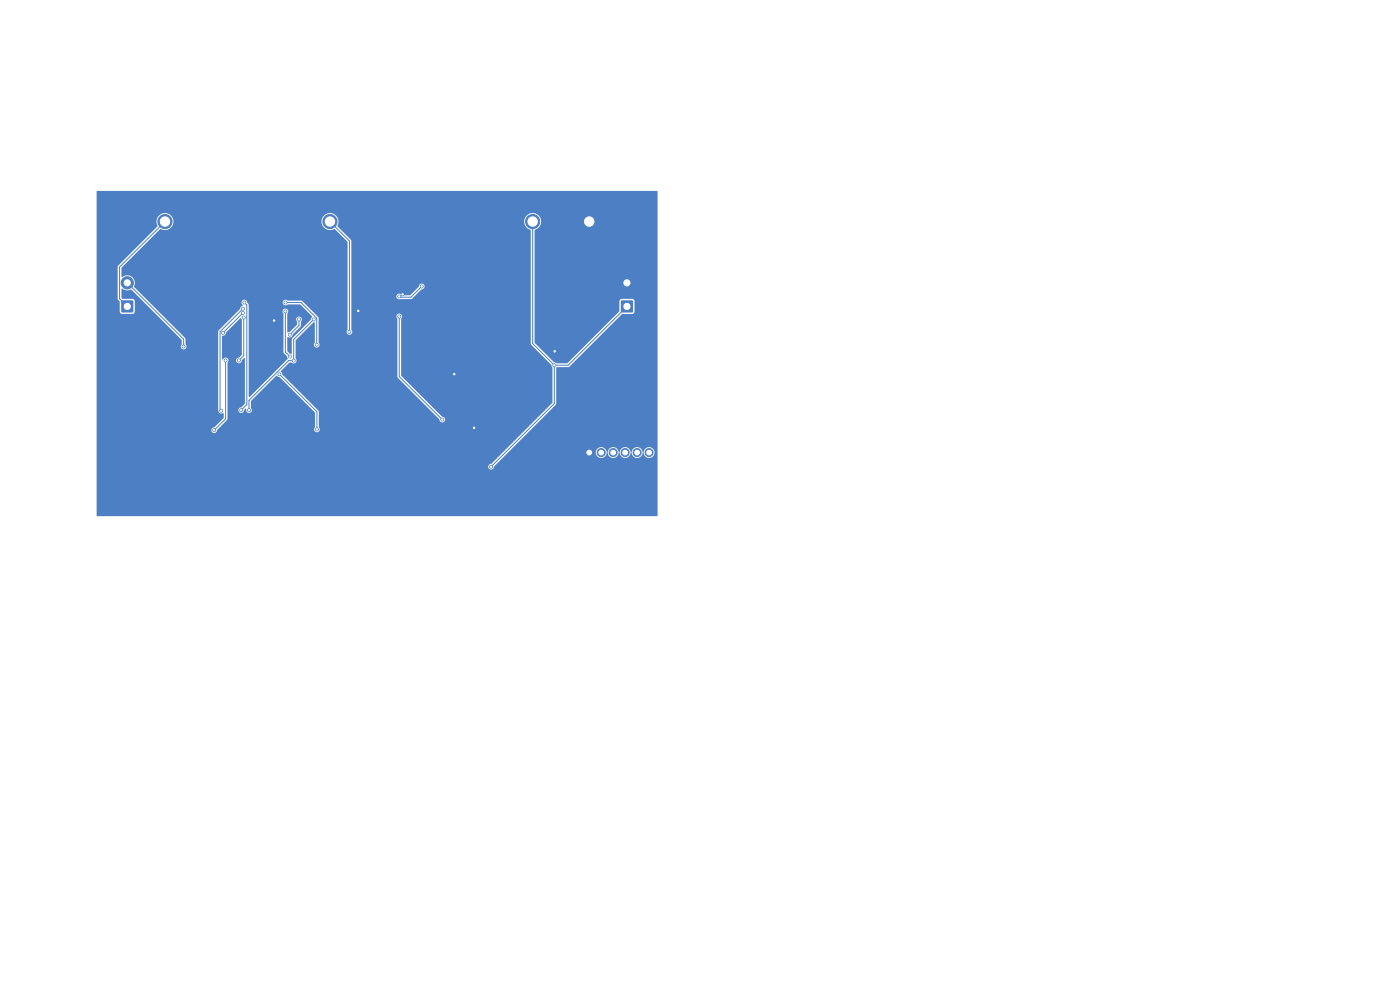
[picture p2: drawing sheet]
<svg xmlns="http://www.w3.org/2000/svg" width="297mm" height="210mm" viewBox="0 0 297 210" stroke-linecap="round" stroke-linejoin="round" font-family="sans-serif">
<g fill="#4d7fc4" stroke="#4d7fc4" stroke-width=".21">
<circle cx="35" cy="47" r="1.5"/>
<circle cx="125" cy="47" r="1.5"/>
</g>
<path d="M25.8 63.8h2.4v2.4h-2.4z" fill="#4d7fc4"/>
<circle cx="27" cy="60" r="1.3" fill="#4d7fc4" stroke="#4d7fc4" stroke-width=".21"/>
<path d="M131.8 63.8h2.4v2.4h-2.4z" fill="#4d7fc4"/>
<g fill="#4d7fc4" stroke="#4d7fc4" stroke-width=".21">
<circle cx="133" cy="60" r="1.3"/>
<circle cx="113" cy="47" r="1.5"/>
</g>
<path d="M124.1 95.2h1.7v1.7h-1.7z" fill="#4d7fc4"/>
<g fill="#4d7fc4" stroke="#4d7fc4" stroke-width=".21">
<circle cx="127.5" cy="96" r=".85"/>
<circle cx="130.1" cy="96" r=".85"/>
<circle cx="132.6" cy="96" r=".85"/>
<circle cx="135.2" cy="96" r=".85"/>
<circle cx="137.7" cy="96" r=".85"/>
<circle cx="70" cy="47" r="1.5"/>
<circle cx="45.4" cy="91.3" r=".3"/>
<circle cx="47.9" cy="76.5" r=".3"/>
<circle cx="51.2" cy="87" r=".3"/>
<circle cx="51.8" cy="64.2" r=".3"/>
<circle cx="51.6" cy="65.5" r=".3"/>
<circle cx="46.9" cy="87.1" r=".3"/>
<circle cx="51.5" cy="66.4" r=".3"/>
<circle cx="47.3" cy="70.6" r=".3"/>
<circle cx="51.7" cy="67.3" r=".3"/>
<circle cx="50.7" cy="76.5" r=".3"/>
<circle cx="52.8" cy="87" r=".3"/>
<circle cx="39" cy="73.5" r=".3"/>
<circle cx="62.3" cy="76.5" r=".3"/>
<circle cx="66.6" cy="67.8" r=".3"/>
<circle cx="100.6" cy="90.7" r=".3"/>
<circle cx="85.4" cy="62.4" r=".3"/>
<circle cx="58.1" cy="68" r=".3"/>
<circle cx="96.4" cy="79.4" r=".3"/>
<circle cx="76" cy="65.9" r=".3"/>
<circle cx="117.7" cy="74.5" r=".3"/>
<circle cx="59.3" cy="79.4" r=".3"/>
<circle cx="67.2" cy="91.1" r=".3"/>
<circle cx="61.5" cy="71" r=".3"/>
<circle cx="63.4" cy="67.8" r=".3"/>
<circle cx="60.5" cy="66.1" r=".3"/>
<circle cx="61.5" cy="75.6" r=".3"/>
<circle cx="67.2" cy="73.1" r=".3"/>
<circle cx="60.6" cy="64.2" r=".3"/>
<circle cx="74.1" cy="70.4" r=".3"/>
<circle cx="89.5" cy="60.8" r=".3"/>
<circle cx="84.7" cy="62.9" r=".3"/>
<circle cx="104.2" cy="99" r=".3"/>
<circle cx="117.6" cy="77.5" r=".3"/>
<circle cx="93.8" cy="89" r=".3"/>
<circle cx="84.7" cy="67.1" r=".3"/>
</g>
<g fill="none" stroke="#4d7fc4" stroke-width=".21">
<path d="M35 47l-9.6 9.6v6.8l1.6 1.6M70 47l4.1 4.1v19.3M113 47v25.9l4.6 4.6M27 60l12 12v1.5M47.9 76.5v12.3l-2.5 2.5M51.5 66.4l-4.2 4.2M51.5 66.4h.1M51.6 65.5l-4.9 4.9v16.5l.2 .2M51.7 67.3v8.1l-1 1.1M51.8 64.2l.6 .5v21.1l-1.2 1.2M59.3 79.4l7.9 8v3.7M60.5 66.1v8.6l1 .9"/>
<path d="M60.6 64.2h3.3l3.3 3.3v5.6M63.4 67.8v1.2l-1.9 2M66.6 67.8l-4.3 4.2v4.5h-1.1l-8.4 8.4v2.1M84.7 67.1v12.8l9.1 9.1M89.5 60.8l-2.3 2.2h-2.4l-.1-.1M117.6 77.5v8.1l-13.4 13.4M133 65l-12.5 12.5h-2.9"/>
</g>
<path d="M20.5 40.6l118.9-.1v69h-118.8l-.1-.1v-10.5h83.1a.62 .62 0 0 0 .6 .7 .62 .62 0 0 0 .6-.7l3.1-3h18.5a1.19 1.19 0 0 0 1.1 1.3 1.19 1.19 0 0 0 1.3-1.2h.1a1.21 1.21 0 0 0 1.2 1.2 1.21 1.21 0 0 0 1.2-1.2h.1a1.21 1.21 0 0 0 1.3 1.2 1.21 1.21 0 0 0 1.2-1.2h.1a1.21 1.21 0 0 0 1.2 1.2 1.21 1.21 0 0 0 1.2-1.2h.1a1.16 1.16 0 0 0 1.6 1.1 1.16 1.16 0 0 0 .4-1.9 1.16 1.16 0 0 0-1.9 .5l-.2 .3a1.24 1.24 0 0 0-1.2-1.2 1.24 1.24 0 0 0-1.3 1.2h-.1a1.21 1.21 0 0 0-1.2-1.2 1.21 1.21 0 0 0-1.2 1.2h-.1a1.21 1.21 0 0 0-1.3-1.2 1.21 1.21 0 0 0-1.2 1.2h-.1a1.17 1.17 0 0 0-1.1-1.1 1.17 1.17 0 0 0-1.2 1h-18.5l10.1-10.2v-7.8l2.8-.1 11.1-11.2h2.3l.4-.5v-2.2l-.2-.3-.3-.2-2.4 .1-.3 .4v2.2l-11 10.9-2.3 .1-.6-.3-4.1-4.1v-23.8a1.82 1.82 0 0 0 1.4-2.4 1.82 1.82 0 0 0-2.5-1.1 1.82 1.82 0 0 0-.8 2.6l1.1 .9v24l4.4 4.5 .2 .5v7.5l-13 13-.4 .1-.2 .4h-83.1v-7.7h24.3v.1a.62 .62 0 0 0 .7 .6 .62 .62 0 0 0 .6-.7l2.2-2.3v-11.9a.66 .66 0 0 0-.1-1.1 .66 .66 0 0 0-1 .4l-.1-.2v-4.8l.1-.1a.66 .66 0 0 0 .7-.7l3-3h.2l.2 .3v7.4l-.6 .7a.61 .61 0 0 0-.6 .6 .61 .61 0 0 0 .7 .6 .61 .61 0 0 0 .5-.7l.4-.4h.2l.1 9.6-.8 .8a.63 .63 0 0 0-.6 .6 .63 .63 0 0 0 .6 .6 .63 .63 0 0 0 .6-.7l.4-.2a.69 .69 0 0 0 .3 .8 .69 .69 0 0 0 .8-.1l.1-.5-.2-.4v-1.4l5.5-5.4 .6 .3 7.5 7.5v3.2a.61 .61 0 0 0 .1 .8 .61 .61 0 0 0 .8 0 .61 .61 0 0 0-.1-.9v-3.5l-7.7-7.6-.3-.7 1.8-1.9h.4a.64 .64 0 0 0 .9 0 .64 .64 0 0 0 0-.9v-3.8l3.9-3.8 .2 .1v4.1a.63 .63 0 0 0-.1 .9 .63 .63 0 0 0 .9 0 .63 .63 0 0 0 0-.9l-.1-5.3-3.5-3.5h-2.9a.63 .63 0 0 0-.9-.1 .63 .63 0 0 0 0 .9 .63 .63 0 0 0 .9 0h2.6l2.5 2.6-.3 .6-4 4.1-.1 3.2-.3-.1-.6-.5v-2.9l.2-.1a.65 .65 0 0 0 .7 0 .65 .65 0 0 0 .3-.6l1.7-1.6v-1a.63 .63 0 0 0 .1-1 .63 .63 0 0 0-.9 0 .63 .63 0 0 0 0 1v.6l-1.5 1.5-.5 .1-.1-3.9a.63 .63 0 0 0 .1-1 .63 .63 0 0 0-.9 0 .63 .63 0 0 0 0 1v8.1l.8 .9 .1 .5-8.2 8.1v-19.6l-.4-.4a.63 .63 0 0 0-.9-.5 .63 .63 0 0 0 0 1.1l-5.2 5.5v16.7a.69 .69 0 0 0 .4 .7 .69 .69 0 0 0 .7-.1v1.1l-1.9 1.9-.4 .2-.3 .4h-24.3v-34.6h4.5v6.8l.4 .6v2.2l.4 .4 2.5-.1 .3-.4-.1-2.4-.4-.3h-2.2l-.1-.3v-1.8l.2-.1a1.86 1.86 0 0 0 1.9 .2l10.6 10.7 .1 .9a.63 .63 0 0 0-.1 .9 .63 .63 0 0 0 .9 0 .63 .63 0 0 0 0-.9l-.1-1.3-10.9-10.8a1.71 1.71 0 0 0-.4-2.2 1.71 1.71 0 0 0-2.2 .1v-2l8.2-8.2a1.9 1.9 0 0 0 2.8-1.7h31.4v.2a1.91 1.91 0 0 0 2.8 1.5l2.7 2.7v18.6a.62 .62 0 0 0 0 .9 .62 .62 0 0 0 .9 0 .62 .62 0 0 0-.1-.9v-2.9h9.6l.2 .6v12.4l8.9 8.9a.63 .63 0 0 0 .6 .7 .63 .63 0 0 0 .6-.6 .63 .63 0 0 0-.6-.6l-8.7-8.7v-12.1a.62 .62 0 0 0-.1-1 .62 .62 0 0 0-.9 .4h-9.6v-4.2h9.6v.2a.62 .62 0 0 0 .8 .4h2.4l2.1-2a.63 .63 0 0 0 .7-.6 .63 .63 0 0 0-.7-.6 .63 .63 0 0 0-.6 .6l-1.8 1.8h-1.8a.6 .6 0 0 0-.6-.3 .6 .6 0 0 0-.5 .5h-9.6v-11.7l-2.9-3.1a1.81 1.81 0 0 0-1-2.7 1.81 1.81 0 0 0-2.4 1.6h-31.4v-.3a1.84 1.84 0 0 0-2.5-1.2 1.84 1.84 0 0 0-.9 2.6l-8.4 8.6h-4.5z" fill="#4d7fc4"/>
<g fill="#fff" stroke="#fff" stroke-width=".21">
<circle cx="45.4" cy="91.3" r=".15"/>
<circle cx="47.9" cy="76.5" r=".15"/>
<circle cx="51.2" cy="87" r=".15"/>
<circle cx="51.8" cy="64.2" r=".15"/>
<circle cx="51.6" cy="65.5" r=".15"/>
<circle cx="46.9" cy="87.1" r=".15"/>
<circle cx="51.5" cy="66.4" r=".15"/>
<circle cx="47.3" cy="70.6" r=".15"/>
<circle cx="51.7" cy="67.3" r=".15"/>
<circle cx="50.7" cy="76.5" r=".15"/>
<circle cx="52.8" cy="87" r=".15"/>
<circle cx="39" cy="73.5" r=".15"/>
<circle cx="62.3" cy="76.5" r=".15"/>
<circle cx="66.6" cy="67.8" r=".15"/>
<circle cx="100.6" cy="90.7" r=".15"/>
<circle cx="85.4" cy="62.4" r=".15"/>
<circle cx="58.1" cy="68" r=".15"/>
<circle cx="96.4" cy="79.4" r=".15"/>
<circle cx="76" cy="65.9" r=".15"/>
<circle cx="117.7" cy="74.5" r=".15"/>
<circle cx="59.3" cy="79.4" r=".15"/>
<circle cx="67.2" cy="91.1" r=".15"/>
<circle cx="61.5" cy="71" r=".15"/>
<circle cx="63.4" cy="67.8" r=".15"/>
<circle cx="60.5" cy="66.1" r=".15"/>
<circle cx="61.5" cy="75.6" r=".15"/>
<circle cx="67.2" cy="73.1" r=".15"/>
<circle cx="60.6" cy="64.2" r=".15"/>
<circle cx="74.1" cy="70.4" r=".15"/>
<circle cx="89.5" cy="60.8" r=".15"/>
<circle cx="84.7" cy="62.9" r=".15"/>
<circle cx="104.2" cy="99" r=".15"/>
<circle cx="117.6" cy="77.5" r=".15"/>
<circle cx="93.8" cy="89" r=".15"/>
<circle cx="84.7" cy="67.1" r=".15"/>
<circle cx="35" cy="47" r="1"/>
<circle cx="125" cy="47" r="1"/>
<circle cx="27" cy="65" r=".65"/>
<circle cx="27" cy="60" r=".65"/>
<circle cx="133" cy="65" r=".65"/>
<circle cx="133" cy="60" r=".65"/>
<circle cx="113" cy="47" r="1"/>
<circle cx="125" cy="96" r=".5"/>
<circle cx="127.5" cy="96" r=".5"/>
<circle cx="130.1" cy="96" r=".5"/>
<circle cx="132.6" cy="96" r=".5"/>
<circle cx="135.2" cy="96" r=".5"/>
<circle cx="137.7" cy="96" r=".5"/>
<circle cx="70" cy="47" r="1"/>
</g>
</svg>
